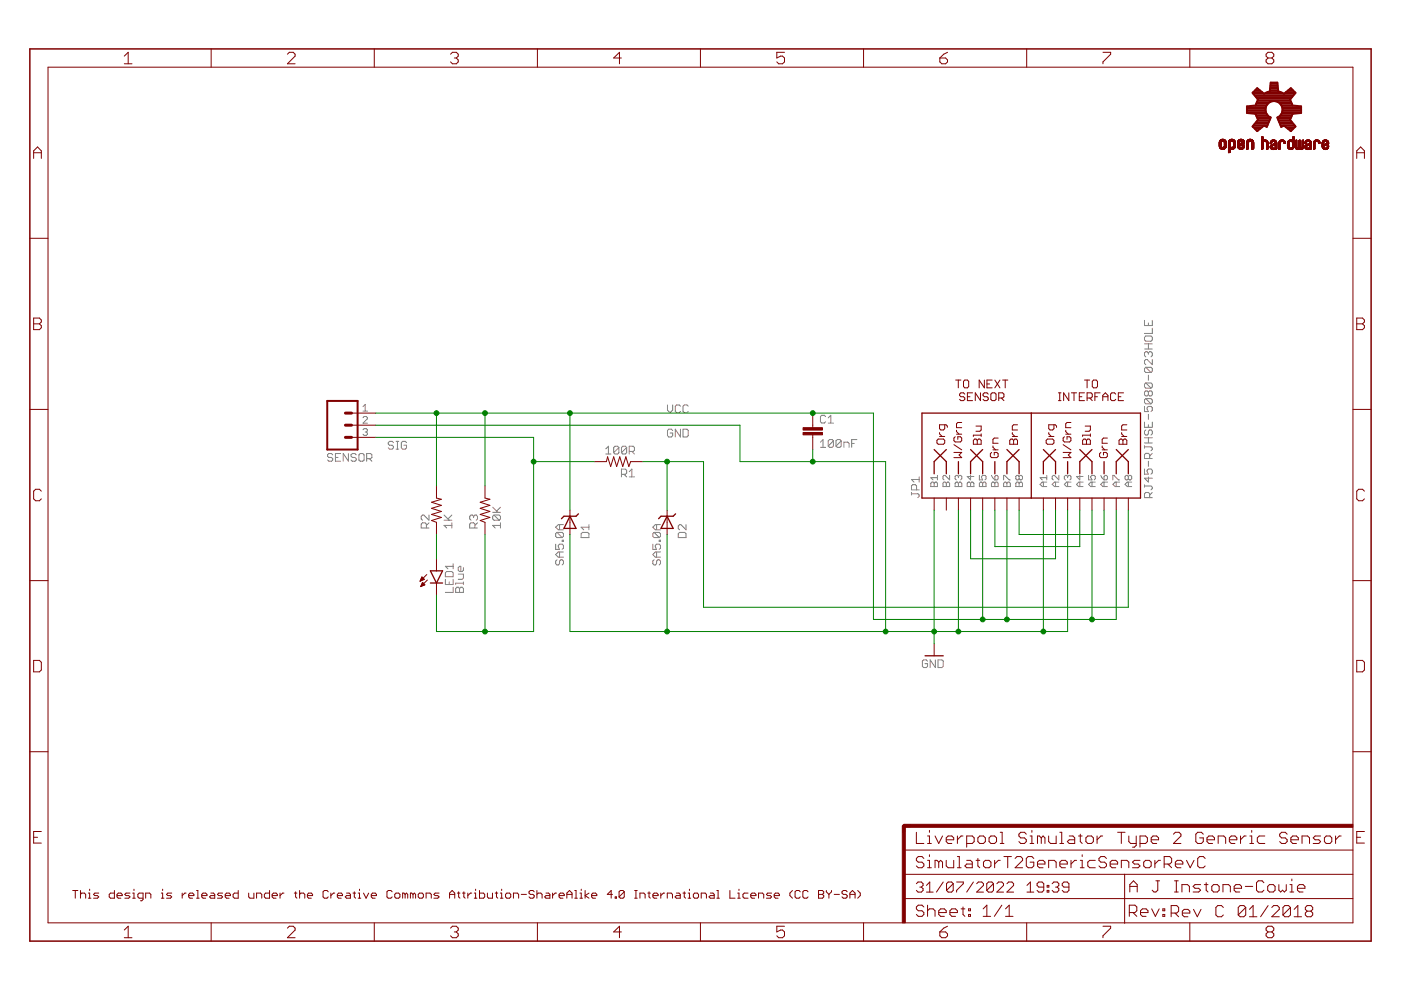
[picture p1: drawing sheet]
<svg xmlns="http://www.w3.org/2000/svg" width="297mm" height="210mm" viewBox="0 0 297 210" stroke-linecap="round" stroke-linejoin="round" font-family="sans-serif">
<g fill="none" stroke="#808080" stroke-width=".21">
<path d="M242.7 71.5l.2-.3h1.1l.3 .3v.6l-.3 .2h-1.1l-.2-.2zM242.7 67.9v1.1h1.6v-1.1M242.7 74h1.6M242.7 72.9h1.6M242.9 77.9l-.2 .2v.6l.2 .3h1.1M242.9 77.9h1.1l.3 .2v.6l-.3 .3M242.9 77.9l1.1 1.1M243.5 74.8l-.3-.2h-.3l-.2 .2v.6l.2 .3M243.5 74.8l.3-.2h.2l.3 .2v.6l-.3 .3M243.5 68.5v.5M243.5 72.9v1.1M243.5 74.8v.3"/>
<path d="M243.5 79.5v1.1M244.3 76.2v1.1l-1.1-1.1h-.3l-.2 .3v.5l.2 .3M244.3 69.6v1.1h-1.6M70.5 96.4l-.2-.2h-.6l-.3 .2v.3l.3 .3h.6l.2 .3v.2l-.2 .3h-.6l-.3-.3M71.1 97h.6M72.2 96.2h-1.1v1.6h1.1M73.9 96.2v1.6l-1.1-1.6v1.6M75.5 96.4l-.3-.2h-.5l-.3 .2v.3l.3 .3h.5l.3 .3v.2l-.3 .3h-.5l-.3-.3M76.4 96.2h.5l.3 .2v1.1l-.3 .3h-.5l-.3-.3v-1.1zM77 86.2l.4-.5v1.5M77 87.2h.9M77 88.6l.2-.3h.5l.2 .3v.2l-.9 .9h.9"/>
<path d="M77 91.1l.2-.2h.5l.2 .2-.2 .5M77.4 91.6h.3M77.7 91.6l.2 .2-.2 .5h-.5l-.2-.2M77.7 97.3h.9l.2-.3v-.6l-.2-.2h-.9v1.6M78.3 97.3l.5 .5M83.4 93.9l-.3-.3h-.5l-.3 .3v.2l.3 .3h.5l.3 .3v.3l-.3 .2h-.5l-.3-.2M84 93.6h.5M84 95.2h.5M84.3 93.6v1.6M86.2 93.9l-.3-.3h-.5l-.3 .3v1.1l.3 .2h.5l.3-.2v-.6h-.6M128.4 95.2l.6-.6v1.7M128.4 96.3h1.1"/>
<path d="M131.2 94.9v1.1l-.3 .3h-.5l-.3-.3M131.2 94.9l-.3-.3h-.5l-.3 .3v1.1M131.2 94.9l-1.1 1.1M132.9 94.9v1.1l-.3 .3h-.6l-.2-.3M132.9 94.9l-.3-.3h-.6l-.2 .3v1.1M132.9 94.9l-1.1 1.1M133.4 95.7h.8l.3-.3v-.5l-.3-.3h-.8v1.7M134 95.7l.5 .6M141.5 85.9v1.1l.6 .5 .5-.5v-1.1M142.6 91.3l-.3-.3h-.5l-.3 .3v1.1l.3 .2h.5l.3-.2v-.6h-.5M144.3 86.1l-.3-.2h-.6l-.2 .2v1.1l.2 .3h.6l.3-.3M144.3 91v1.6l-1.1-1.6v1.6"/>
<path d="M144.8 91h.8l.3 .3v1.1l-.3 .2h-.8zM145.9 86.1l-.3-.2h-.5l-.3 .2v1.1l.3 .3h.5l.3-.3M173.9 93.7l.6-.5v1.6M173.9 94.8h1.1M175 88.3l-.2-.2h-.6l-.3 .2v1.1l.3 .3h.6l.2-.3M175.6 89.7h1.1M175.6 88.6l.5-.5v1.6M176.7 93.5v1.1l-.3 .2h-.5l-.3-.2M176.7 93.5l-.3-.3h-.5l-.3 .3v1.1M176.7 93.5l-1.1 1.1M178.4 93.5v1.1l-.3 .2h-.6l-.3-.2M178.4 93.5l-.3-.3h-.6l-.3 .3v1.1"/>
<path d="M178.4 93.5l-1.2 1.1M178.9 94.8v-1.1h.8l.3 .3v.8M180.6 94h.5M181.7 93.2h-1.1v1.6M242.7 86.2v1.1h.8l-.3-.6v-.3l.3-.2h.5l.3 .2v.6l-.3 .3M242.7 89.5v1.1h1.6v-1.1M242.7 94.5v.5M242.7 99.4v1.1h.8l-.3-.5v-.3l.3-.3h.5l.3 .3v.6l-.3 .2M242.7 94.7h1.3l.3 .3v.3l-.3 .3M242.7 93.9h1.6M242.7 92.8h1.6M242.9 81.2l-.2 .3v.5l.2 .3h1.1"/>
<path d="M242.9 84.5l-.2 .3v.5l.2 .3h1.1M242.9 91.1l-.2 .3v.6l.2 .2h.3l.3-.2v-.6l.3-.3h.2l.3 .3v.6l-.3 .2M242.9 81.2h1.1l.3 .3v.5l-.3 .3M242.9 84.5h1.1l.3 .3v.5l-.3 .3M242.9 84.5l1.1 1.1M242.9 81.2l1.1 1.1M243.5 83.1l-.3-.2h-.3l-.2 .2v.6l.2 .2h.3l.3-.2M243.5 83.1l.3-.2h.2l.3 .2v.6l-.3 .2h-.2l-.3-.2M243.5 83.1v.6M243.5 87.8v1.1M243.5 90v.6M243.5 92.8v1.1"/>
<path d="M243.5 97.8v1.1M243.8 97.2v-.8l-.3-.3h-.6l-.2 .3v.8h1.6M244.3 96.1l-.5 .6M90.4 112v-.9l-.3-.3h-.5l-.3 .3v.9h1.7M91 109.2v1.1l-1.1-1.1h-.3l-.3 .3v.5l.3 .3M91 110.8l-.6 .6M94.1 110.3h1.7M94.1 109.2l1.1 1.1M95.8 111.4h-1.7l.6 .6M95.8 110.8v1.2M95.8 109.2l-.8 .8M96.1 119.5v1.1"/>
<path d="M100.4 109.5l-.3-.3h-.2l-.3 .3v.5l.3 .3M100.4 109.5l.3-.3h.3l.2 .3v.5l-.2 .3M100.4 109.5v.2M100.7 112v-.9l-.3-.3h-.5l-.3 .3v.9h1.6M101.2 110.8l-.5 .6M104.5 108.6h1.6M104.5 107.5l1.1 1.1M104.7 109.2l-.2 .3v.5l.2 .3h1.1M104.7 109.2h1.1l.3 .3v.5l-.3 .3M104.7 109.2l1.1 1.1M106.1 111.4h-1.6l.5 .6M106.1 110.8v1.2"/>
<path d="M106.1 107.5l-.8 .9M117.8 115.4v1.1h.8l-.2-.6v-.2l.2-.3h.6l.3 .3v.5l-.3 .3M118.1 118.7l-.3 .3v.5l.3 .3h.3l.2-.3v-.5l.3-.3h.3l.3 .3v.5l-.3 .3M118.1 112.9l-.3 .3v.5l.3 .3h1.1M118.1 112.9h1.1l.3 .3v.5l-.3 .3M118.1 112.9l1.1 1.1M118.6 111.2v1.1M118.6 117v1.1M119.2 114.5h.3v.3h-.3zM119.5 117h-1.1l-.6 .6 .6 .5h1.1M119.5 111.2h-1.1l-.6 .6 .6 .5h1.1M123.2 113.2l.3-.3h1.1l.3 .3v.8h-1.7z"/>
<path d="M124.9 111.2v1.1M124.9 111.8h-1.7l.6 .5M131.8 100.6h.8l.3-.3v-.6l-.3-.2h-.8v1.6M132.3 100.6l.6 .5M133.4 100l.6-.5v1.6M133.4 101.1h1.1M138.4 115.4v1.1h.8l-.3-.6v-.2l.3-.3h.6l.2 .3v.5l-.2 .3M138.7 118.7l-.3 .3v.5l.3 .3h.2l.3-.3v-.5l.3-.3h.3l.2 .3v.5l-.2 .3M138.7 112.9l-.3 .3v.5l.3 .3h1.1M138.7 112.9h1.1l.2 .3v.5l-.2 .3M138.7 112.9l1.1 1.1M139.2 111.2v1.1"/>
<path d="M139.2 117v1.1M139.8 114.5h.2v.3h-.2zM140 117h-1.1l-.5 .6 .5 .5h1.1M140 111.2h-1.1l-.5 .6 .5 .5h1.1M143.8 113.2l.3-.3h1.1l.3 .3v.8h-1.7zM145.5 111.2v1.1l-1.1-1.1h-.3l-.3 .3v.6l.3 .2M193.3 104.7h1.3l.3 .3v.2l-.3 .3M193.3 104.4v.6M194.3 103.9v-.9l-.2-.2h-.6l-.2 .2v.9h1.6M194.9 101.1v1.1M194.9 101.7h-1.6l.5 .5M197.3 102.5l.3-.3h.2l.3 .3 .2-.3h.2l.3 .3v.7h-1.5z"/>
<path d="M198.1 102.5v.7M198.8 100.8v.9M198.8 101.3h-1.5l.5 .4M200.2 102.2h.2l.2 .3 .3-.3h.2l.2 .3v.7h-1.4v-.7zM200.6 102.5v.7M201.3 100.8v.9l-.9-.9-.5 .2v.5l.3 .2M202.7 102.2h.3l.2 .3 .2-.3h.3l.2 .3v.7h-1.4v-.7zM203.2 101l-.2-.2-.5 .2v.5l.2 .2M203.2 101l.2-.2 .5 .2v.5l-.2 .2M203.2 101v.3M203.2 102.5v.7M205.3 102.2h.2l.3 .3 .2-.3h.2l.3 .3v.7h-1.4v-.7z"/>
<path d="M205.8 100.8v.9l-.7-.7h1.4M205.8 102.5v.7M207.6 100.8v.9h.7l-.2-.4v-.3l.2-.2h.5l.3 .2v.5l-.3 .2M207.9 102.2h.2l.2 .3 .3-.3h.2l.3 .3v.7h-1.5v-.7zM208.3 102.5v.7M210.2 100.8l.7 .9M210.5 102.2h.2l.2 .3 .3-.3h.2l.2 .3v.7h-1.4v-.7zM210.9 101l.3-.2 .4 .2v.5l-.2 .2h-.5zM210.9 102.5v.7M212.8 101.7v-.9h.2l1 .9h.2M213 102.2h.3l.2 .3 .2-.3h.3l.2 .3v.7h-1.4v-.7zM213.5 102.5v.7"/>
<path d="M215.6 102.2h.2l.3 .3 .2-.3h.2l.3 .3v.7h-1.4v-.7zM216.1 101l-.3-.2-.4 .2v.5l.2 .2 .5-.2M216.1 101l.2-.2 .5 .2v.5l-.3 .2-.4-.2M216.1 101v.5M216.1 102.5v.7M221.2 102.2v1M221.9 102.2h-.9l-.5 .5 .5 .5h.9M221.9 101.3h-1.4l.5 .4M221.9 100.8v.9M223.8 102.2v1M224.5 102.2h-.9l-.5 .5 .5 .5h.9M224.5 100.8v.9l-.9-.9h-.3l-.2 .2v.5l.2 .2"/>
<path d="M226.4 101l-.3-.2-.4 .2v.5l.2 .2M226.4 101l.2-.2 .5 .2v.5l-.3 .2M226.4 101v.3M226.4 102.2v1M227.1 102.2h-1l-.4 .5 .4 .5h1M228.9 100.8v.9l-.7-.7h1.4M228.9 102.2v1M229.6 102.2h-.9l-.5 .5 .5 .5h.9M230.8 100.8v.9h.7l-.2-.4v-.3l.2-.2h.5l.2 .2v.5l-.2 .2M231.5 102.2v1M232.2 102.2h-.9l-.5 .5 .5 .5h.9M233.4 100.8l.7 .9"/>
<path d="M234.1 101l.4-.2 .3 .2v.5l-.3 .2h-.4zM234.1 102.2v1M234.8 102.2h-1l-.4 .5 .4 .5h1M235.9 101.7v-.9h.3l.9 .9h.3M236.7 102.2v1M237.4 102.2h-1l-.5 .5 .5 .5h1M239.2 101l-.2-.2-.5 .2v.5l.3 .2 .4-.2M239.2 101l.3-.2h.2l.2 .2v.5l-.2 .2h-.2l-.3-.2M239.2 101v.5M239.2 102.2v1M239.9 102.2h-.9l-.5 .5 .5 .5h.9M242.7 102.8v.5"/>
<path d="M242.7 103h1.3l.3 .3v.3l-.3 .3M243.5 101.1v1.1l-.8-.8h1.6M243.8 105.5v-.8l-.3-.3h-.6l-.2 .3v.8h1.6M244.3 104.4l-.5 .6M94.4 122.8v1.1h1.7v-1.1M94.7 121.2h1.1l.3 .3v.8h-1.7v-.8zM95.2 123.4v.5M96.1 124.5v1.1h-1.7M96.1 120.1h-1.7l.6 .5M96.6 124.8l.3-.3h.3l.2 .3 .3-.3h.3l.3 .3v.8h-1.7zM97.2 121.7h1.1v.9l-.3 .2h-.8M97.4 124.8v.8"/>
<path d="M98.3 123.7h-1.7v.2M98.3 120.4v.5l-.3 .3h-.6l-.2-.3v-.5l.2-.3h.3v1.1M98.3 123.4v.5M198.3 139.9v1.6l-1.1-1.6v1.6M198.9 139.9h.8l.3 .3v1.1l-.3 .2h-.8zM196.7 140.2l-.3-.3h-.6l-.2 .3v1.1l.2 .2h.6l.3-.2v-.6h-.6"/>
</g>
<g fill="none" stroke="#800000" stroke-width=".21">
<path d="M10.2 14.2h276.7v181.5h-276.7zM26.4 11.9l.8-.8v2.4M26.4 13.5h1.6M44.8 10.4v3.8M60.9 11.5l.4-.4h.9l.4 .4v.4l-1.7 1.6h1.7M79.4 10.4v3.8M95.5 11.5l.4-.4h.9l.4 .4v.4l-.4 .4M96.3 12.3h.5M96.8 12.3l.4 .4v.4l-.4 .4h-.9l-.4-.4M113.9 10.4v3.8M131.7 12.3h-1.6l1.2-1.2v2.4M148.5 10.4v3.8"/>
<path d="M166.3 11.1h-1.6v1.2l.8-.4h.4l.4 .4v.8l-.4 .4h-.8l-.4-.4M183.1 10.4v3.8M199.3 12.3h1.2l.4 .4v.4l-.4 .4h-.8l-.4-.4zM200.9 11.1l-.8 .4-.8 .8M217.7 10.4v3.8M233.8 11.1h1.7v.4l-1.7 1.6v.4M252.3 10.4v3.8M268.8 12.3l-.4-.4v-.4l.4-.4h.9l.4 .4v.4l-.4 .4M268.8 12.3l-.4 .4v.4l.4 .4h.9l.4-.4v-.4l-.4-.4M268.8 12.3h.9M7.1 33.6v-1.6l.9-.8 .8 .8v1.6M7.1 32.4h1.7"/>
<path d="M258.5 31.1h.4M258.5 31h.4M258.5 30.9h.4M258.5 30.8h.4M258.5 30.7h.4M258.5 30.6h.4M258.5 30.5h.4M258.5 30.4h.4M258.5 30.3h.4M258.5 30.2h.4M258.5 30.1h.4M258.5 31.2h.5"/>
<path d="M258.5 31.1h.5M258.6 31.2h.5M258.6 31.3h.6M258.6 29.9h1.3M258.6 31.3h1.3M258.6 29.8h1.3M258.6 29.8h1.2M258.7 31.4h1.1M258.7 29.8h1.1M258.7 31.5h1.1M258.7 29.7h1M258.8 31.5h.9"/>
<path d="M258.8 29.7h.9M258.9 31.6h.7M258.9 29.6h.7M259 30.1h-.5M259 29.5h.5M259 30h-.4M259.1 29.9l-.5 .1M259.1 31.7h.2M259.4 29.9l.5 .1M259.4 31.2h.5M259.5 30h.4M259.5 31.1h.5"/>
<path d="M259.5 30h.5M259.6 31h.4M259.6 30.1h.4M259.6 30.9h.4M259.6 30.8h.4M259.6 30.7h.4M259.6 30.6h.4M259.6 30.5h.4M259.6 30.4h.4M259.6 30.3h.4M259.6 30.2h.4M259.9 31.4h-1.3"/>
<path d="M259.9 31.3h-.6M260 31.2h-.5M260 31.1h-.4M260.5 32.2h.3M260.5 32.1h.3M260.5 32h.3M260.5 31.9h.3M260.5 31.8h.3M260.5 31.7h.3M260.5 31.5h1.2M260.5 31.3h.6M260.5 31.2h.5"/>
<path d="M260.5 31.2h.4M260.5 31.1h.4M260.5 31h.3M260.5 30.9h.3M260.5 30.8h.3M260.5 30.7h.3M260.5 30.6h.3M260.5 30.5h.3M260.5 30.4h.3M260.5 30.3h.3M260.5 30.2h.3M260.5 30.1h.4"/>
<path d="M260.5 29.9h1.4M260.5 29.9h1.3M260.6 32.4h-.1M260.6 29.8h1.2M260.6 29.8h1.1M260.7 29.7h1M260.7 32.3h-.2M260.8 29.7h.8M260.8 32.3h-.3M260.8 32.2h-.3M260.8 29.6h.7M260.9 30.1h-.4"/>
<path d="M260.9 30l-.4 .1M261 30h-.5M261 29.5h.4M261 29.9l-.5 .1M261.1 31.7h.2M261.3 31.3h.6M261.3 29.9l.6 .1M261.4 30h.5M261.4 31.2h.5M261.5 30h.4M261.5 31.6l-1 .1M261.5 31.1h.4"/>
<path d="M261.5 30.1h.4M261.5 31h.4M261.5 30.9h.4M261.5 30.8h.4M261.5 30.7h.4M261.5 30.6h.4M261.5 30.5h.4M261.5 30.4h.4M261.5 30.3h.4M261.5 30.2h.4M261.6 31.6h-1.1M261.7 31.5l-1.2 .1"/>
<path d="M261.8 31.4l-1.3 .1M261.8 31.4h-1.3M261.9 31.3h-1.4M261.9 31.2h-.6M261.9 31.1h-.4M262.4 31.1h.4M262.4 31h.4M262.4 30.9h.4M262.4 30.5h1.4M262.4 30.4h.4M262.4 30.4h.3M262.4 30.3h.3"/>
<path d="M262.4 30.2h.4M262.4 30.1h.4M262.4 31.2h.5M262.4 31.2h.6M262.4 31.3h.6M262.5 31.3h1.3M262.5 29.9h1.3M262.5 29.8h1.3M262.5 31.4h1.2M262.6 31.4h1.1M262.6 29.8h1.1M262.6 31.5h1"/>
<path d="M262.6 29.7h1M262.7 29.7h.9M262.7 31.6h.8M262.8 29.6h.7M262.8 31.6h.6M262.8 30.1l-.4 .1M262.9 30l-.5 .1M262.9 30h-.5M262.9 29.5h.4M262.9 30.9h-.5M262.9 30.4h.9M263 31.7h.2"/>
<path d="M263 29.9l-.6 .1M263.1 30.4h.7M263.1 30.8l-.7 .1M263.2 30.8h-.8M263.2 30.3h.6M263.2 29.9l.6 .1M263.3 30.3h.5M263.3 30.7l-.9 .1M263.3 30h.5M263.4 31.2h.4M263.4 30l.4 .1M263.4 31.1h.4"/>
<path d="M263.4 30.2h.4M263.4 30.1h.4M263.4 31h.4M263.4 30.7h-1M263.5 30.9h.3M263.5 30.6h-1.1M263.6 30.8h.2M263.6 31.5h-1M263.7 30.6h-1.3M263.7 30.5h-1.3M263.8 30.8h.1M263.8 31.3h-.6"/>
<path d="M263.8 31.2h-.5M264.3 31.6h.3M264.3 31.5h.4M264.3 31.4h.4M264.3 31.3h.4M264.3 31.2h.4M264.3 31.1h.4M264.3 31h.4M264.3 30.9h.4M264.3 30.8h.4M264.3 30.7h.4M264.3 30.6h.4"/>
<path d="M264.3 30.5h.4M264.3 30.4h.4M264.3 30.3h.4M264.3 30.2h.4M264.3 31.6h.2M264.3 30.1h.4M264.3 30.1h.5M264.4 30h.4M264.4 29.9h1.3M264.4 29.8l1.3 .1M264.5 29.8h1.1M264.6 29.7h1"/>
<path d="M264.6 29.7h.9M264.7 31.5l-.4 .1M264.7 29.6h.7M264.8 30l-.4 .1M264.8 29.5h.5M264.9 29.9l-.5 .1M265.2 29.9l.5 .1M265.3 30h.5M265.3 30l.5 .1M265.4 30.1h.4M265.4 30.1l.4 .1M265.4 31.6h.2"/>
<path d="M265.4 31.5h.4M265.4 31.4h.4M265.4 31.3h.4M265.4 31.2h.4M265.4 31.1h.4M265.4 31h.4M265.4 30.9h.4M265.4 30.8h.4M265.4 30.7h.4M265.4 30.6h.4M265.4 30.5h.4M265.4 30.4h.4"/>
<path d="M265.4 30.3h.4M265.4 30.2h.4M265.7 31.6h-.3M265.8 31.5l-.4 .1M267.5 29.1h.3M267.5 31.6h.3M267.5 31.5h.3M267.5 31.4h.3M267.5 31.3h.3M267.5 31.2h.3M267.5 31.1h.3M267.5 31h.3"/>
<path d="M267.5 30.9h.3M267.5 30.8h.3M267.5 30.7h.3M267.5 30.6h.3M267.5 30.5h.3M267.5 30.4h.3M267.5 30.3h.3M267.5 30.2h.3M267.5 30h1.3M267.5 29.9h1.2M267.5 29.8l1.2 .1M267.5 29.8h1.1"/>
<path d="M267.5 29.7l1 .1M267.5 29.7h.3M267.5 29.6h.3M267.5 29.5h.3M267.5 29.4h.3M267.5 29.3h.3M267.5 29.2h.3M267.5 31.7h.1M267.6 29h.2M267.7 31.6h-.2M267.8 30.2h-.3M267.8 30.1l-.3 .1"/>
<path d="M267.9 30.1h-.4M267.9 30l-.4 .1M267.9 29.7h.5M268 30h-.5M268.1 29.7h.1M268.4 30h.4M268.4 30l.4 .1M268.5 30.1h.3M268.5 30.1l.3 .1M268.5 30.2h.4M268.6 30.4h.3M268.6 30.3h.3"/>
<path d="M268.6 30.2h.3M268.6 31.7h.1M268.6 31.6h.2M268.6 31.5h.2M268.6 31.5h.3M268.6 31.4h.3M268.6 31.3h.3M268.6 31.2h.3M268.6 31.1h.3M268.6 31h.3M268.6 30.9h.3M268.6 30.8h.3"/>
<path d="M268.6 30.7h.3M268.6 30.6h.3M268.6 30.5h.3M268.8 31.6l-.2 .1M269.3 31.2h.3M269.3 31.1h.3M269.3 30.4h.3M269.3 30.3h.3M269.3 31.3h.4M269.3 30.5h.1M269.3 30.2h.3M269.3 31.4h.5"/>
<path d="M269.4 31.4l.8 .1M269.4 31.5h.8M269.4 31.5l.8 .1M269.5 29.9h1.1M269.5 31.6h.7M269.5 29.9h1M269.6 30.7h1.1M269.6 30.4h-.3M269.6 31.6h.6M269.6 29.8h.8M269.6 31.1h-.3M269.7 30.1l-.4 .1"/>
<path d="M269.7 31.7h.5M269.7 31h-.4M269.7 30.1h-.4M269.7 30.6h1M269.7 29.7h.6M269.8 30.9l-.5 .1M269.8 30l-.4 .1M269.8 30.6h.9M269.8 30h-.4M269.9 31.7h.1M269.9 30.9h-.6M269.9 30.5h.8"/>
<path d="M270 29.7h.1M270 31.4h.2M270 30.8l-.6 .1M270.1 30.5h.6M270.2 30h.4M270.2 30.8h-.8M270.2 30.4h.5M270.2 30l.4 .1M270.3 30.7l-.8 .1M270.3 30.1h.4M270.3 30.4h.4M270.4 30.7h.3"/>
<path d="M270.4 30.2h.3M270.4 31.6h.3M270.4 31.5h.3M270.4 31.4h.3M270.4 31.3h.3M270.4 31.2h.3M270.4 31.1h.3M270.4 31h.3M270.4 30.9h.3M270.4 30.8h.3M270.4 30.3h.3M270.4 31.7h.1"/>
<path d="M270.6 30h-1.2M270.7 31.6l-.3 .1M271.1 31.6h.3M271.1 31.5h.3M271.1 31.4h.3M271.1 31.3h.3M271.1 31.2h.3M271.1 31.1h.3M271.1 31h.3M271.1 30.9h.3M271.1 30.8h.3M271.1 30.7h.3"/>
<path d="M271.1 30.6h.3M271.1 30.5h.3M271.1 30.4h.3M271.1 30.3h.3M271.1 30.2h.4M271.2 31.7h.1M271.3 30h1.1M271.3 29.9h1.1M271.3 29.8l1.1 .1M271.4 31.6l-.3 .1M271.4 29.8h.9M271.4 29.8h.8"/>
<path d="M271.5 30.2h-.4M271.5 30.1l-.4 .1M271.5 30.1h-.3M271.6 29.7h.5M271.6 30l-.4 .1M271.7 30h-.5M271.8 29.7h.1M272 30h.4M272.1 30l.4 .1M272.2 30.1h.3M272.2 30.2h.3M272.2 30.4h.3"/>
<path d="M272.2 30.3h.3M272.4 30.4h-.1M273 31h.3M273 30.9h.3M273 30.8h.3M273 30.7h.3M273 30.6h.3M273 30.5h.3M273 30.4h.3M273 31.1h.3M273 30.3h.3M273 30.2h.3"/>
<path d="M273 31.2h.3M273 31.3h.5M273 31.3h.4M273 31.4h.6M273.1 31.4h1.2M273.1 29.9h1.3M273.2 31.5h1M273.2 29.8h1.2M273.3 31.6h.8M273.3 31.6h.7M273.3 29.8h1.1M273.3 30.1l-.3 .1"/>
<path d="M273.4 30.1h-.4M273.4 29.7h.5M273.4 31.7h.5M273.5 30l-.5 .1M273.5 30h-.5M273.6 31.7h.1M273.6 29.7h.1M273.7 31.7h.1M273.9 30h.5M273.9 31.3h.4M274 31.3h.3M274 30.1h.4"/>
<path d="M274 31.2h.4M274.1 31.1h.3M274.1 31h.3M274.1 30.9h.3M274.1 30.8h.3M274.1 30.7h.3M274.1 30.6h.3M274.1 30.5h.3M274.1 30.4h.3M274.1 30.3h.3M274.1 30.2h.3M274.1 29.7h.3"/>
<path d="M274.1 29.6h.3M274.1 29.5h.3M274.1 29.4h.3M274.1 29.3h.3M274.1 29.2h.3M274.1 29.1h.3M274.2 29h.2M274.3 31.4h-.5M274.3 31.2h-.3M274.4 29.9l-1.3 .1M274.7 31.3h.3M274.7 31.2h.3"/>
<path d="M274.7 31.2h.2M274.7 31.1h.2M274.7 31h.2M274.7 30.9h.2M274.7 30.8h.2M274.7 30.7h.2M274.7 30.6h.2M274.7 30.5h.2M274.7 30.4h.2M274.7 30.3h.2M274.7 30.2h.2M274.7 30.1h.2"/>
<path d="M274.7 30h.2M274.7 29.9h.2M274.7 29.8h.2M274.7 31.4h.4M274.7 31.5h1.6M274.8 31.6h1.4M274.8 29.7h.1M275 31.7h.4M275.2 31.7h.1M275.2 31.4h.6M275.3 31.3h.4M275.4 31.2h.3"/>
<path d="M275.4 31.1h.3M275.4 31h.3M275.4 30.9h.3M275.4 30.8h.3M275.4 30.7h.3M275.4 30.6h.3M275.4 30.5h.3M275.4 30.4h.3M275.4 30.3h.3M275.4 30.2h.3M275.4 30.1h.3M275.4 30h.3"/>
<path d="M275.4 29.9h.3M275.4 29.8h.3M275.5 29.7h.2M275.7 31.7h.4M275.9 31.4h.5M276 31.3h.4M276.1 31.2h.3M276.1 31.1h.3M276.1 31h.3M276.1 30.9h.3M276.1 30.8h.3M276.1 30.7h.3"/>
<path d="M276.1 30.6h.3M276.1 30.5h.3M276.1 30.4h.3M276.1 30.3h.3M276.1 30.2h.3M276.1 30.1h.3M276.1 30h.3M276.1 29.9h.3M276.1 29.8h.3M276.2 29.7h.2M276.3 31.5h-1.5M276.3 31.4h-1.6"/>
<path d="M276.6 31.3h.4M276.6 31.2h.4M276.6 31.1h.4M276.7 31.3h.4M276.7 30.3h.2M276.7 30.2h.3M276.7 31.4h.5M276.7 31.4l.8 .1M276.8 31.5h.7M276.8 30.5h-.1M276.8 30h1.1M276.8 31.5l.8 .1"/>
<path d="M276.8 29.9h1.1M276.9 29.9h1M276.9 31.6h.7M276.9 30.4h-.2M276.9 29.8h.9M277 30.2l-.3 .1M277 31.1h-.4M277 29.8h.7M277 30.1l-.3 .1M277.1 31.7h.4M277.1 31h-.4M277.1 30.6h.9"/>
<path d="M277.1 30.1h-.4M277.1 30.9l-.4 .1M277.1 29.7h.5M277.1 30l-.4 .1M277.2 30h-.5M277.2 30.9h-.5M277.3 30.5h.7M277.3 29.7h.1M277.3 31.4h.2M277.4 30.8l-.7 .1M277.4 30.5h.6M277.5 30h.5"/>
<path d="M277.5 30.8h-.7M277.5 30.4h.5M277.6 30l.4 .1M277.6 30.7l-.7 .1M277.7 30.1h.3M277.7 30.4h.3M277.7 30.1l.3 .1M277.7 30.2h.3M277.7 31.6h.3M277.7 31.5h.3M277.7 31.4h.3M277.7 31.3h.3"/>
<path d="M277.7 31.2h.3M277.7 31.1h.3M277.7 31h.3M277.7 30.9h.3M277.7 30.8h.3M277.7 30.7h.3M277.7 30.3h.3M277.8 31.7h.1M278 31.6l-.3 .1M278 31.5l-.3 .1M278 30.7h-1.1M278.5 31.6h.3"/>
<path d="M278.5 31.5h.3M278.5 31.4h.3M278.5 31.3h.3M278.5 31.2h.3M278.5 31.1h.3M278.5 31h.3M278.5 30.9h.3M278.5 30.8h.3M278.5 30.7h.3M278.5 30.6h.3M278.5 30.5h.3M278.5 30.4h.3"/>
<path d="M278.5 30.3h.3M278.5 31.7h.1M278.6 29.9h1.1M278.7 29.9h1M278.7 31.6l-.2 .1M278.8 29.8h.8M278.8 30.2h-.3M278.8 30.1l-.3 .1M278.9 30.1h-.4M278.9 29.7h.5M279 30l-.5 .1M279 30h-.4"/>
<path d="M279.1 29.7h.2M279.4 30h.4M279.4 30l.4 .1M279.5 30.1h.3M279.5 30.1h.4M279.5 30.2h.4M279.6 30.2h.3M279.8 30.4h-.2M279.8 30h-1.2M279.9 30.4h-.3M279.9 30.3h-.3M280.3 31.2h.4"/>
<path d="M280.3 31.1h.3M280.3 30.6h1.2M280.3 30.6h.3M280.3 30.5h.3M280.3 30.4h.3M280.3 30.3h.3M280.3 30.2h.3M280.4 31.3h.3M280.4 31.3h.4M280.4 31.4h.5M280.4 31.4h1.2M280.4 30h1.2"/>
<path d="M280.5 29.9h1.1M280.5 31.5h1M280.5 29.9h1M280.6 29.8h.9M280.6 31.6h.8M280.6 29.8h.8M280.7 31h-.4M280.7 30.2h-.4M280.7 30.1h-.3M280.7 30.9l-.4 .1M280.8 29.7h.5M280.8 30l-.4 .1"/>
<path d="M280.8 31.7h.5M280.8 30h-.4M280.9 30.9h-.6M280.9 29.7h.2M281 31.7h.1M281 30.8l-.7 .1M281.2 30.8h-.9M281.2 30.4h.5M281.2 30h.4M281.3 30.7l-1 .1M281.3 30.4h.4M281.3 30l.4 .1"/>
<path d="M281.3 30.1h.4M281.3 31.2h.4M281.4 31.2h.3M281.4 30.3h.3M281.4 30.2h.3M281.4 30.7h-1.1M281.4 31.1h.3M281.4 31h.3M281.5 31h.2M281.6 30.9h.1M281.6 31.4h-.5M281.6 31.3h-.3"/>
<path d="M281.6 30.6h-.8M281.7 31.3h-.4M281.7 30.5h-.8M281.7 31.1h-.3M281.7 30.5h-.7M287.7 32.4h1.6M287.7 33.6v-1.6l.8-.8 .8 .8v1.6M6.3 50.5h3.9M286.9 50.5h3.8M7.1 67.4h1.3l.4 .5v.4l-.4 .4 .4 .4v.4l-.4 .4h-1.3zM7.1 68.7h1.3M287.7 67.4h1.2l.4 .5v.4l-.4 .4 .4 .4v.4l-.4 .4h-1.2z"/>
<path d="M287.7 68.7h1.2M6.3 86.8h3.9M74.5 87.6h5.2M74.5 90.1h5.2M74.5 92.7h5.2M126 97.9h2.6l.2-1 .7 2 .6-2 .6 2 .7-2 .6 2 .7-2 .6 2 .4-1h2.6M172.3 87.6v3.1M172.3 92.2v3.1M198.6 93.4l.3-.3h1.1l.3 .3v.5l-.3 .3h-1.1l-.3-.3zM199.2 92.5h1.1M199.2 91.7v.3l.5 .5M200.3 90.1v.8l-.3 .3h-.5l-.3-.3v-.8h1.4l.3 .2v.3"/>
<path d="M202.2 95.9h1.7l-.6 .6 .6 .5h-1.7M202.2 94.3l1.7 1.1M202.5 92.6l-.3 .3v.5l.3 .3h1.1l.3-.3v-.5l-.3-.3h-.5v.6M202.6 80.6h1.1M202.8 91.2v.3l.5 .6M202.8 92.1h1.1M203.2 80.6v1.6M203.9 89.6h-.8l-.3 .3v.8h1.1M204.3 80.9l.3-.3h.5l.3 .3v1.1l-.3 .2h-.5l-.3-.2zM204.6 83.6l-.3-.3h-.6l-.2 .3v.2l.2 .3h.6l.3 .3v.3l-.3 .2h-.6l-.2-.2M205.1 84.1h.6M206.2 83.3h-1.1v1.6h1.1"/>
<path d="M206.4 93.4l.3-.3h.2l.3 .3 .3-.3h.3l.2 .3v.8h-1.6zM206.9 90.3h1.1v.9l-.2 .2h-.9M207.2 93.4v.8M207.9 83.3v1.6l-1.1-1.6v1.6M208 92.3h-1.6v.2M208 92v.5M208.7 80.6v1.6l-1.1-1.6v1.6M209.3 81.4h.5M209.5 83.6l-.2-.3h-.6l-.3 .3v.2l.3 .3h.6l.2 .3v.3l-.2 .2h-.6l-.3-.2M210.1 83.6l.3-.3h.5l.3 .3v1.1l-.3 .2h-.5l-.3-.2zM210.2 95.9l-.2 .3v.6l.2 .2h1.1l.3-.2v-.6l-.3-.3h-.5v.6M210.4 80.6h-1.1v1.6h1.1"/>
<path d="M210.5 95.4h1.1M210.5 94.6v.2l.6 .6M210.9 80.6l1.1 1.6M211.6 92.9h-.8l-.3 .3v.8h1.1M211.8 84.4h.8l.3-.3v-.5l-.3-.3h-.8v1.6M212 80.6l-1.1 1.6M212.3 84.4l.6 .5M212.6 80.6h1.1M213.1 80.6v1.6M214.1 93.4l.3-.3h.2l.3 .3 .3-.3h.3l.2 .3v.8h-1.6zM214.6 92.5h1.1M214.6 91.7v.3l.6 .5"/>
<path d="M214.9 93.4v.8M215.7 90.1h-.8l-.3 .2v.9h1.1M221.8 93.4l.3-.3h1.1l.3 .3v.5l-.3 .3h-1.1l-.3-.3zM222.4 91.7v.3l.5 .5M222.4 92.5h1.1M223.5 90.1v.8l-.3 .3h-.6l-.2-.3v-.8h1.3l.3 .2v.3M224.4 84.9h.6M224.4 83.3h.6M224.7 83.3v1.6M225.4 95.9h1.7l-.6 .6 .6 .5h-1.7M225.4 94.3l1.7 1.1M225.7 92.6l-.3 .3v.5l.3 .3h1.1l.3-.3v-.5l-.3-.3h-.6v.6"/>
<path d="M226 92.1h1.1M226 91.2v.3l.5 .6M226.6 83.3v1.6l-1.1-1.6v1.6M227.1 89.6h-.9l-.2 .3v.8h1.1M227.2 83.3h1.1M227.7 83.3v1.6M228.8 84.1h.6M229.5 93.4l.3-.3h.3l.3 .3 .2-.3h.3l.3 .3v.8h-1.7zM229.9 80.6h1.1M229.9 83.3h-1.1v1.6h1.1M230.1 90.3h1.1v.9l-.3 .2h-.8M230.4 93.4v.8"/>
<path d="M230.5 80.6v1.6M230.5 84.4h.8l.3-.3v-.5l-.3-.3h-.8v1.6M231 84.4l.6 .5M231.2 92.3h-1.7v.2M231.2 92v.5M231.6 80.9l.3-.3h.5l.3 .3v1.1l-.3 .2h-.5l-.3-.2zM232.1 84.1h.6M233.2 83.3h-1.1v1.6M233.4 95.9l-.3 .3v.6l.3 .2h1.1l.3-.2v-.6l-.3-.3h-.5v.6M233.7 95.4h1.1M233.7 94.6v.2l.5 .6M233.8 84.1h1.1"/>
<path d="M233.8 84.9v-1.1l.6-.5 .5 .5v1.1M234.8 92.9h-.8l-.3 .3v.8h1.1M236.6 83.6l-.3-.3h-.6l-.2 .3v1.1l.2 .2h.6l.3-.2M237.1 84.1h.6M237.3 93.4l.2-.3h.3l.3 .3 .3-.3h.2l.3 .3v.8h-1.6zM237.8 92.5h1.1M237.8 91.7v.3l.6 .5M238.1 93.4v.8M238.2 83.3h-1.1v1.6h1.1M238.9 90.1h-.8l-.3 .2v.9h1.1M286.9 86.8h3.8M8.8 104.1l-.4-.4h-.8l-.5 .4v1.7l.5 .4h.8l.4-.4"/>
<path d="M92.5 103v2.6l1.1 .3-2.1 .6 2.1 .6-2.1 .7 2.1 .6-2.1 .7 2.1 .6-2.1 .7 1 .3v2.6M92.5 118.5v2.5M102.8 103v2.6l1.1 .3-2.1 .6 2.1 .6-2.1 .7 2.1 .6-2.1 .7 2.1 .6-2.1 .7 1 .3v2.6M120.8 108.2v5.1M141.4 108.2v5.1M198.1 105.6v2.6M200.6 105.6v2.6M203.2 105.6v2.6M205.8 105.6v2.6M208.3 105.6v2.6M210.9 105.6v2.6M213.5 105.6v2.6"/>
<path d="M216.1 105.6v2.6M221.2 105.6v2.6M223.8 105.6v2.6M226.4 105.6v2.6M228.9 105.6v2.6M231.5 105.6v2.6M234.1 105.6v2.6M236.7 105.6v2.6M239.2 105.6v2.6M289.3 104.1l-.4-.4h-.8l-.4 .4v1.7l.4 .4h.8l.4-.4M6.3 123.1h3.9M89.1 123.2h.1"/>
<path d="M89.1 123h.4M89.2 122.9h.6M89.2 122.8h.7M89.2 124.3h.3M89.3 122.7h.5M89.3 124.1h.4M89.3 122.6h.4M89.3 124h.7M89.4 122.4h.2M89.4 123.9h.6M89.5 123.8h.4M89.5 123.7h.2"/>
<path d="M89.6 123.5h.1M89.6 123.5l.5 .5-.9 .4zM90 122.8l-.5-.5-.4 .9M90 122.8l-.9 .4M90.5 121.8l-1.4 1.4M90.6 123l-1.4 1.4M92.5 123.6v2.6M198.1 136.5v2.5M286.9 123.1h3.8M6.3 159.4h3.9M7.1 140h1.3l.4 .4v1.6l-.4 .5h-1.3zM286.9 159.4h3.8"/>
<path d="M287.7 140h1.2l.4 .4v1.6l-.4 .5h-1.2zM7.1 177.5h.9M8.8 176.3h-1.7v2.5h1.7M194.3 176.5v2.3h1.6M196.7 177.2h.4v1.6M196.7 178.8h.8M197.1 176.1v.4M198.2 177.2l.8 1.6 .8-1.6M200.6 178.1h1.6v-.4l-.4-.5h-.8l-.4 .5v.7l.4 .4h.8M203 177.2v1.6M204.2 177.2h-.4l-.8 .9M205 178.8h1.1l.4-.4v-.7l-.4-.5h-1.1v2.4"/>
<path d="M207.7 177.2h.8l.4 .5v.7l-.4 .4h-.8l-.4-.4v-.7zM209.7 177.7l.4-.5h.8l.4 .5v.7l-.4 .4h-.8l-.4-.4zM212.1 178.8h.8M212.1 176.5h.4v2.3M217.6 176.9l-.4-.4h-.8l-.4 .4v.3l.4 .5h.8l.4 .4v.3l-.4 .4h-.8l-.4-.4M218.4 178.8h.8M218.4 177.2h.4v1.6M218.8 176.1v.4M220.8 177.7l-.4-.5h-.4v1.6M220.8 177.7l.3-.5 .5 .5v1.1M220.8 177.7v1.1M222.3 177.2v1.2l.4 .4h1.2v-1.6"/>
<path d="M224.7 178.8h.8M224.7 176.5h.4v2.3M226.7 177.2h.8l.4 .5v1.1h-1.2l-.4-.4 .4-.3h1.2M228.7 177.2h.7M229 176.9v1.5l.4 .4M230.2 177.7l.4-.5h.8l.4 .5v.7l-.4 .4h-.8l-.4-.4zM232.6 177.2v1.6M233.8 177.2h-.4l-.8 .9M237 176.5h1.5M237.7 176.5v2.3M239.3 177.2v1.2l.4 .4h1.2M240.9 177.2v2l-.4 .4h-.4"/>
<path d="M241.7 178.8h1.2l.4-.4v-.7l-.4-.5h-1.2v2.4M244.1 178.1h1.5v-.4l-.4-.5h-.7l-.4 .5v.7l.4 .4h.7M248.8 176.9l.4-.4h.8l.4 .4v.3l-1.6 1.6h1.6M255.1 176.9l-.4-.4h-.8l-.4 .4v1.5l.4 .4h.8l.4-.4v-.7h-.8M255.9 178.1h1.6v-.4l-.4-.5h-.8l-.4 .5v.7l.4 .4h.8M258.3 178.8v-1.6h1.2l.4 .5v1.1M260.6 178.1h1.6v-.4l-.4-.5h-.8l-.4 .5v.7l.4 .4h.8M263 177.2v1.6M264.2 177.2h-.4l-.8 .9M265 178.8h.8M265 177.2h.4v1.6M265.4 176.1v.4"/>
<path d="M268.2 177.2h-1.2l-.4 .5v.7l.4 .4h1.2M272.9 176.9l-.4-.4h-.8l-.4 .4v.3l.4 .5h.8l.4 .4v.3l-.4 .4h-.8l-.4-.4M273.7 178.1h1.6v-.4l-.4-.5h-.8l-.4 .5v.7l.4 .4h.8M276.1 178.8v-1.6h1.1l.4 .5v1.1M280 177.2h-1.2l-.4 .5 .4 .4h.8l.4 .3-.4 .4h-1.2M281.2 177.2h.8l.4 .5v.7l-.4 .4h-.8l-.4-.4v-.7zM283.2 177.2v1.6M284.4 177.2h-.4l-.8 .9M287.7 177.5h.8M289.3 176.3h-1.6v2.5h1.6M15.4 188.8h1.1M16 188.8v1.6"/>
<path d="M17.1 188.8v1.6M17.1 189.6l.2-.2h.6l.3 .2v.8M18.7 189.4h.3v1M18.7 190.4h.6M19 188.5v.3M20.9 189.4h-.8l-.3 .2 .3 .3h.6l.2 .3-.2 .2h-.9M24.3 188.8v1.6h-.9l-.2-.2v-.6l.2-.2h.9M24.8 189.9h1.1v-.3l-.3-.2h-.5l-.3 .2v.6l.3 .2h.5M26.4 197.2l.8-.8v2.4M26.4 198.8h1.6M27.6 189.4h-.9l-.2 .2 .2 .3h.6l.3 .3-.3 .2h-.8M28.1 189.4h.3v1"/>
<path d="M28.1 190.4h.6M28.4 188.5v.3M30.3 190.4h-.8l-.3-.2v-.6l.3-.2h.8v1.3l-.2 .3h-.3M30.9 190.4v-1h.8l.3 .2v.8M34.2 189.4h.3v1M34.2 190.4h.6M34.5 188.5v.3M36.4 189.4h-.8l-.3 .2 .3 .3h.5l.3 .3-.3 .2h-.8M38.6 189.4v1M39.5 189.4h-.3l-.6 .5M40 189.9h1.1v-.3l-.3-.2h-.5l-.3 .2v.6l.3 .2h.5M41.7 188.8h.3v1.6"/>
<path d="M41.7 190.4h.5M42.8 189.9h1.1v-.3l-.3-.2h-.5l-.3 .2v.6l.3 .2h.5M44.7 189.4h.6l.2 .2v.8h-.8l-.3-.2 .3-.3h.8M44.8 195.7v3.8M47.2 189.4h-.8l-.3 .2 .3 .3h.5l.3 .3-.3 .2h-.8M47.8 189.9h1.1v-.3l-.3-.2h-.6l-.2 .2v.6l.2 .2h.6M50.5 188.8v1.6h-.8l-.3-.2v-.6l.3-.2h.8M52.7 189.4v.8l.3 .2h.8v-1M54.4 190.4v-1h.8l.3 .2v.8M57.1 188.8v1.6h-.8l-.3-.2v-.6l.3-.2h.8M57.7 189.9h1.1v-.3l-.3-.2h-.5l-.3 .2v.6l.3 .2h.5M59.4 189.4v1"/>
<path d="M60.2 189.4h-.3l-.5 .5M60.9 196.8l.4-.4h.9l.4 .4v.4l-1.7 1.6h1.7M62.4 189.4h.5M62.7 189.1v1.1l.2 .2M63.5 189.6l.3-.2h.5l.3 .2v.8M63.5 188.8v1.6M65.2 189.9h1.1v-.3l-.3-.2h-.6l-.2 .2v.6l.2 .2h.6M69.6 189.1l-.3-.3h-.5l-.3 .3v1.1l.3 .2h.5l.3-.2M70.1 189.4v1M71 189.4h-.3l-.6 .5M71.5 189.9h1.1v-.3l-.3-.2h-.5l-.3 .2v.6l.3 .2h.5M73.5 189.4h.5l.3 .2v.8h-.8l-.3-.2 .3-.3h.8"/>
<path d="M74.8 189.4h.6M75.1 189.1v1.1l.3 .2M75.9 189.4h.3v1M75.9 190.4h.6M76.2 188.5v.3M77.1 189.4l.5 1 .6-1M78.7 189.9h1.1v-.3l-.3-.2h-.5l-.3 .2v.6l.3 .2h.5M79.4 195.7v3.8M83.1 189.1l-.2-.3h-.6l-.3 .3v1.1l.3 .2h.6l.2-.2M84 189.4h.5l.3 .2v.6l-.3 .2h-.5l-.3-.2v-.6zM85.9 189.6l-.3-.2h-.2v1M85.9 189.6v.8"/>
<path d="M85.9 189.6l.3-.2 .2 .2v.8M87.6 189.6l-.3-.2h-.3v1M87.6 189.6v.8M87.6 189.6l.2-.2 .3 .2v.8M88.9 189.4h.6l.3 .2v.6l-.3 .2h-.6l-.2-.2v-.6zM90.3 190.4v-1h.9l.2 .2v.8M93.1 189.4h-.8l-.3 .2 .3 .3h.5l.3 .3-.3 .2h-.8M95.3 190.4v-1l.6-.6 .5 .6v1M95.3 189.6h1.1M95.5 196.8l.4-.4h.9l.4 .4v.4l-.4 .4M96.3 197.6h.5M96.8 197.6l.4 .4v.4l-.4 .4h-.9l-.4-.4"/>
<path d="M97 189.4h.5M97.2 189.1v1.1l.3 .2M98.1 189.4h.5M98.3 189.1v1.1l.3 .2M99.2 189.4v1M100 189.4h-.3l-.5 .5M100.6 189.4h.2v1M100.6 190.4h.5M100.8 188.5v.3M101.7 188.8v1.6h.8l.3-.2v-.6l-.3-.2h-.8M103.3 189.4v.8l.3 .2h.8v-1M105 189.4h.5"/>
<path d="M105.3 189.1v1.1l.2 .2M106.1 189.4h.3v1M106.1 190.4h.5M106.4 188.5v.3M107.5 189.4h.5l.3 .2v.6l-.3 .2h-.5l-.3-.2v-.6zM108.9 190.4v-1h.8l.3 .2v.8M110.5 189.6h1.1M113.3 189.1l-.3-.3h-.6l-.2 .3v.3l.2 .2h.6l.3 .3v.3l-.3 .2h-.6l-.2-.2M113.8 189.6l.3-.2h.6l.2 .2v.8M113.8 188.8v1.6M113.9 195.7v3.8M115.8 189.4h.5l.3 .2v.8h-.8l-.3-.2 .3-.3h.8"/>
<path d="M117.2 189.4v1M118 189.4h-.3l-.5 .5M118.5 189.9h1.1v-.3l-.2-.2h-.6l-.3 .2v.6l.3 .2h.6M120.2 189.6h1.1M120.2 190.4v-1l.5-.6 .6 .6v1M121.9 188.8h.2v1.6M121.9 190.4h.5M123 189.4h.2v1M123 190.4h.5M123.2 188.5v.3M124.1 188.8v1.6M124.9 189.4l-.8 .5 .8 .5"/>
<path d="M125.4 189.9h1.1v-.3l-.2-.2h-.6l-.3 .2v.6l.3 .2h.6M129.9 189.6h-1.1l.8-.8v1.6M130.4 190.2h.3v.2h-.3zM131.7 197.6h-1.6l1.2-1.2v2.4M132.4 189.1l-.3-.3h-.6l-.2 .3v1.1M132.4 189.1v1.1l-.3 .2h-.6l-.2-.2M132.4 189.1l-1.1 1.1M134.6 188.8h.5M134.6 190.4h.5M134.8 188.8v1.6M135.7 190.4v-1h.8l.3 .2v.8M137.3 189.4h.6"/>
<path d="M137.6 189.1v1.1l.3 .2M138.4 189.9h1.1v-.3l-.2-.2h-.6l-.3 .2v.6l.3 .2h.6M140.1 189.4v1M140.9 189.4h-.2l-.6 .5M141.5 190.4v-1h.8l.3 .2v.8M143.4 189.4h.6l.2 .2v.8h-.8l-.3-.2 .3-.3h.8M144.8 189.4h.6M145.1 189.1v1.1l.3 .2M145.9 189.4h.3v1M145.9 190.4h.6M146.2 188.5v.3M147.3 189.4h.5l.3 .2v.6l-.3 .2h-.5l-.3-.2v-.6z"/>
<path d="M148.5 195.7v3.8M148.7 190.4v-1h.8l.3 .2v.8M150.6 189.4h.6l.2 .2v.8h-.8l-.3-.2 .3-.3h.8M152 188.8h.3v1.6M152 190.4h.5M154.7 188.8v1.6h1.2M156.4 189.4h.3v1M156.4 190.4h.6M156.7 188.5v.3M158.6 189.4h-.8l-.3 .2v.6l.3 .2h.8M159.2 189.9h1.1v-.3l-.3-.2h-.6l-.2 .2v.6l.2 .2h.6M160.8 190.4v-1h.8l.3 .2v.8"/>
<path d="M163.6 189.4h-.8l-.3 .2 .3 .3h.5l.3 .3-.3 .2h-.8M164.1 189.9h1.1v-.3l-.2-.2h-.6l-.3 .2v.6l.3 .2h.6M166.3 196.4h-1.6v1.2l.8-.4h.4l.4 .4v.8l-.4 .4h-.8l-.4-.4M168 188.8l-.5 .6v.5l.5 .5M169.7 189.1l-.3-.3h-.6l-.2 .3v1.1l.2 .2h.6l.3-.2M171.3 189.1l-.3-.3h-.5l-.3 .3v1.1l.3 .2h.5l.3-.2M173.5 188.8h.9l.2 .3v.3l-.2 .2 .2 .3v.3l-.2 .2h-.9zM173.5 189.6h.9M175.2 188.8v.3l.5 .5M175.7 189.6v.8M176.3 188.8v.3l-.6 .5M176.9 189.6h1.1"/>
<path d="M179.6 189.1l-.3-.3h-.5l-.3 .3v.3l.3 .2h.5l.3 .3v.3l-.3 .2h-.5l-.3-.2M180.2 189.6h1.1M180.2 190.4v-1l.5-.6 .6 .6v1M181.8 188.8l.6 .6v.5l-.6 .5M183.1 195.7v3.8M191.6 190.5h95.3M191.6 185.4h95.3M191.6 180.2h95.3M194.3 187.4l.3-.4h.7l.4 .4v.3l-.4 .4M195 188.1h.3M195.3 188.1l.4 .3v.4l-.4 .3h-.7l-.3-.3M195.9 182l-.4-.4h-.8l-.4 .4v.4l.4 .4h.8l.4 .4v.4l-.4 .4h-.8l-.4-.4"/>
<path d="M195.9 192.3l-.4-.4h-.8l-.4 .4v.4l.4 .4h.8l.4 .4v.4l-.4 .4h-.8l-.4-.4M196.4 189.1h1.4M196.4 187.7l.7-.7v2.1M196.7 184h.8M196.7 182.4h.4v1.6M196.7 193.1l.4-.4h.7l.4 .4v1.2M196.7 191.9v2.4M197.1 181.2v.4M199 182.8l-.4-.4h-.4v1.6M199 182.8v1.2M199 193.5h1.6v-.4l-.4-.4h-.8l-.4 .4v.8l.4 .4h.8M199 182.8l.4-.4 .4 .4v1.2"/>
<path d="M199.3 197.6h1.2l.4 .4v.4l-.4 .4h-.8l-.4-.4zM200 187l-1.5 2.1M200.6 182.4v1.2l.4 .4h1.2v-1.6M200.9 196.4l-.8 .4-.8 .8M201.4 193.5h1.6v-.4l-.4-.4h-.8l-.4 .4v.8l.4 .4h.8M202.1 187.4l-.3-.4h-.8l-.3 .4v1.4M202.1 187.4v1.4l-.3 .3h-.8l-.3-.3M202.1 187.4l-1.4 1.4M202.8 187h1.4v.4l-1.4 1.4v.3M203 181.6h.4v2.4M203 184h.8M203.8 192.7h.8"/>
<path d="M204.2 192.3v1.6l.4 .4M205 182.4h.8l.3 .4v1.2h-1.1l-.4-.4 .4-.4h1.1M205.4 193.9h.4v.4h-.4zM205.4 192.7h.4v.4h-.4zM206.4 187l-1.4 2.1M206.9 182.4h.8M207.1 187.4l.3-.4h.8l.3 .4v.3l-1.4 1.4h1.4M207.3 182v1.6l.4 .4M208.4 192.7l.8-.8v2.4M208.4 194.3h1.6M208.5 182.8l.4-.4h.8l.4 .4v.8l-.4 .4h-.8l-.4-.4zM210.6 187.4l-.3-.4h-.7l-.4 .4v1.4"/>
<path d="M210.6 187.4v1.4l-.3 .3h-.7l-.4-.3M210.6 187.4l-1.4 1.4M210.9 182.4v1.6M211.3 187.4l.4-.4h.7l.4 .4v.3l-1.5 1.4h1.5M212.1 182.4h-.4l-.8 .8M212.4 191.9l-1.6 2.4M212.9 181.6h1.5M213.2 194.3h1.6M213.2 192.7l.8-.8v2.4M213.5 187.4l.3-.4h.7l.4 .4v.3l-1.4 1.4h1.4M213.7 181.6v2.4M215.2 182l.4-.4h.8l.4 .4v.4l-1.6 1.6h1.6"/>
<path d="M217.7 195.7v3.8M217.7 189.1h1.5M217.7 187.7l.8-.7v2.1M219.2 182l-.4-.4h-.8l-.4 .4v1.6l.4 .4h.8l.4-.4v-.8h-.8M220 183.2h1.6v-.4l-.5-.4h-.7l-.4 .4v.8l.4 .4h.7M221.3 188.1h-1.1l-.3-.4v-.3l.3-.4h.7l.4 .4v1.4l-.4 .3h-.7l-.3-.3M222 188.8h.4v.3h-.4zM222 187.7h.4v.4h-.4zM222.3 184v-1.6h1.2l.4 .4v1.2M223.1 187.4l.3-.4h.8l.3 .4v.3l-.3 .4M223.8 188.1h.4M224.2 188.1l.3 .3v.4l-.3 .3h-.8l-.3-.3"/>
<path d="M224.7 183.2h1.6v-.4l-.4-.4h-.8l-.4 .4v.8l.4 .4h.8M226.6 188.1h-1l-.4-.4v-.3l.4-.4h.7l.3 .4v1.4l-.3 .3h-.7l-.4-.3M227.1 182.4v1.6M228.3 182.4h-.4l-.8 .8M229 184h.8M229 182.4h.4v1.6M229.4 181.2v.4M232.2 182.4h-1.2l-.4 .4v.8l.4 .4h1.2M233.8 196.4h1.7v.4l-1.7 1.6v.4M234.6 182l-.4-.4h-.8l-.4 .4v.4l.4 .4h.8l.4 .4v.4l-.4 .4h-.8l-.4-.4M235.4 183.2h1.6v-.4l-.4-.4h-.8l-.4 .4v.8l.4 .4h.8M237.7 184v-1.6h1.2l.4 .4v1.2"/>
<path d="M238.4 185.4v10.4M239.4 193.5h1.2l.4-.4v-.8l-.4-.4h-1.2v2.4M239.5 189.1v-1.5l.8-.8 .8 .8v1.5M239.5 187.9h1.6M240.2 193.5l.8 .8M241.7 182.4h-1.2l-.4 .4 .4 .4h.8l.4 .4-.4 .4h-1.2M241.8 193.5h1.6v-.4l-.4-.4h-.8l-.4 .4v.8l.4 .4h.8M242.5 182.8l.4-.4h.8l.4 .4v.8l-.4 .4h-.8l-.4-.4zM244.2 192.7l.8 1.6 .8-1.6M244.9 182.4v1.6M245.1 186.8h.8M245.5 186.8v1.9l-.4 .4h-.4l-.4-.4"/>
<path d="M246 182.4h-.4l-.7 .8M246.5 193.9h.5v.4h-.5zM246.5 192.7h.5v.4h-.5zM246.8 183.2h1.2l.4-.4v-.8l-.4-.4h-1.2v2.4M247.6 183.2l.8 .8M248.3 193.6h1.2l.4-.4v-.8l-.4-.4h-1.2v2.4M249 189.1h.8M249 186.8h.8M249.1 193.6l.8 .8M249.2 183.2h1.6v-.4l-.4-.4h-.8l-.4 .4v.8l.4 .4h.8M249.4 186.8v2.3M250.6 189.1v-1.5h1.2l.4 .3v1.2"/>
<path d="M250.7 193.6h1.6v-.4l-.4-.4h-.8l-.4 .4v.8l.4 .4h.8M251.6 182.4l.7 1.6 .9-1.6M252.3 195.7v3.8M253 192.8l.9 1.6 .7-1.6M254.6 187.6h-1.2l-.4 .3 .4 .4h.7l.5 .4-.5 .4h-1.1M255.3 187.6h.8M255.5 182l-.4-.4h-.8l-.4 .4v1.6l.4 .4h.8l.4-.4M255.7 187.2v1.5l.4 .4M256.9 187.9l.4-.3h.8l.4 .3v.8l-.4 .4h-.8l-.4-.4zM259.3 189.1v-1.5h1.2l.4 .3v1.2M259.4 192.4l-.4-.4h-.8l-.4 .4v1.6l.4 .4h.8l.4-.4M261.7 188.3h1.5v-.4l-.4-.3h-.8l-.3 .3v.8l.3 .4h.8"/>
<path d="M264 187.9h1.6M264.1 192.4l-.4-.4h-.8l-.4 .4v1.6M264.1 192.4v1.6l-.4 .4h-.8l-.4-.4M264.1 192.4l-1.6 1.6M264.9 194.4h1.6M264.9 192.8l.8-.8v2.4M268 187.2l-.4-.4h-.8l-.4 .4v1.5l.4 .4h.8l.4-.4M268.8 187.9l.4-.3h.8l.3 .3v.8l-.3 .4h-.8l-.4-.4zM268.8 197.6l-.4 .4v.4l.4 .4h.9l.4-.4v-.4l-.4-.4M268.8 197.6l-.4-.4v-.4l.4-.4h.9l.4 .4v.4l-.4 .4M268.8 197.6h.9M268.9 192l-1.6 2.4"/>
<path d="M269.6 192.4l.4-.4h.8l.4 .4v.4l-1.6 1.6h1.6M271.1 187.6v1.1l.4 .4 .4-.4 .4 .4 .4-.4v-1.1M273.5 189.1h.8M273.5 187.6h.4v1.5M273.6 192.4l-.4-.4h-.8l-.4 .4v1.6M273.6 192.4v1.6l-.4 .4h-.8l-.4-.4M273.6 192.4l-1.6 1.6M273.9 186.4v.4M274.4 194.4h1.5M274.4 192.8l.8-.8v2.4M275.1 188.3h1.6v-.4l-.4-.3h-.8l-.4 .3v.8l.4 .4h.8M277.1 193.2l-.3-.4v-.4l.3-.4h.8l.4 .4v.4l-.4 .4"/>
<path d="M277.1 193.2l-.3 .4v.4l.3 .4h.8l.4-.4v-.4l-.4-.4M277.1 193.2h.8"/>
</g>
<g fill="#800000" stroke="#800000" stroke-width=".21">
<path d="M191.3 175.1h.6v20.6h-.6z"/>
<path d="M191.6 174.8h95.2v.6h-95.2z"/>
<path d="M170.3 91.7h4.1v.5h-4.1z"/>
<path d="M170.3 90.7h4.1v.5h-4.1z"/>
</g>
<path d="M73.2 92.7h1.3M73.2 90.1h1.3M73.2 87.6h1.3M192.9 175.1h-1.3v1.3" fill="none" stroke="#800000" stroke-width=".63"/>
<path d="M6.3 10.4h284.4v189.1h-284.4z" fill="none" stroke="#800000" stroke-width=".32"/>
<g fill="none" stroke="#800000" stroke-width=".28">
<path d="M195.5 87.6h46.3v18h-46.3zM198.1 95.3l2.5 2.6v2.6M200.6 95.3l-2.5 2.6v2.6M203.2 97.9v2.6M205.8 95.3l2.5 2.6v2.6M208.3 95.3l-2.5 2.6v2.6M210.9 97.9v2.6M213.5 95.3l2.6 2.6v2.6M216.1 95.3l-2.6 2.6v2.6M218.7 87.6v18M221.2 95.3l2.6 2.6v2.6M223.8 95.3l-2.6 2.6v2.6"/>
<path d="M226.4 97.9v2.6M228.9 95.3l2.6 2.6v2.6M231.5 95.3l-2.6 2.6v2.6M234.1 97.9v2.6M236.7 95.3l2.5 2.6v2.6M239.2 95.3l-2.5 2.6v2.6M120.8 109.5l1.3 2.5h-2.5zM122.6 108.9l-.5 .6h-2.5l-.6 .5M141.4 109.5l1.3 2.5h-2.6zM143.2 108.9l-.5 .6h-2.6l-.5 .5M91.2 121h2.6l-1.3 2.6zM91.2 123.6h2.6"/>
<path d="M196.1 139h3.9"/>
</g>
<g fill="none" stroke="#800000" stroke-width=".4">
<path d="M265.7 19.9h8.8M265.7 19.5h1.9M266.1 19.2h1M266.4 18.8h.3M268.7 19.5h2.8M269.2 19.2h1.8M269.3 18.8h1.7M269.3 18.5h1.6M269.3 18.1h1.6M269.4 17.8h1.4M272.6 19.5h1.9M273.1 19.2h1.1"/>
<path d="M273.5 18.8h.3M264.4 23.8h4M264.4 23.4h3.9M264.4 23.1h3.9M264.4 22.7h4M265.7 27h1.9M265.7 26.6h3M266 26.2h2.9M266 20.2h8.2M266.1 27.3h1.1M266.1 24.1h2.4M266.2 22.4h2.3"/>
<path d="M266.3 25.9h2.7M266.3 20.6h7.6M266.3 24.5h2.5M266.3 22h2.5M266.4 27.7h.3M266.5 24.8h2.8M266.5 21.7h2.8M266.6 20.9h7.1M266.6 25.5h2.6M266.7 25.2h2.6M266.7 21.3h6.9M268.5 22.4l-.2 .8 .2 .9"/>
<path d="M268.5 22.4a1.82 1.82 0 0 1 1.8-1 1.82 1.82 0 0 1 1.5 1.3M268.5 24.1l.4 .5 .5 .3-.8 2-.6-.3-1.4 1.2-1-1 1.1-1.4-.5-1.2-1.8-.2v-1.5l1.8-.1 .5-1.3-1.1-1.4 1-1 1.4 1.2 1.2-.5 .2-1.9h1.4l.2 1.9 1.2 .5 1.5-1.2 1 1-1.2 1.4 .5 1.3 1.9 .1v1.5l-1.9 .2-.5 1.2 1.2 1.4-1 1-1.5-1.2-.6 .3-.8-2 .9-.8M270.9 25.2h2.7M271 21.7h2.7M271 24.8h2.8M271.1 25.5h2.5M271.2 25.9h2.7M271.4 26.2h2.8M271.4 24.5h2.5M271.4 22h2.5M271.5 26.6h3M271.7 24.1h2.5"/>
<path d="M271.7 22.4h2.3M271.8 22.7l.1 .6-.2 .8M271.8 23.8h4.1M271.8 22.7h4.1M271.9 23.4h4M271.9 23.1h4M272.6 27h1.9M273.1 27.3h1.1M273.5 27.7h.3"/>
</g>
<path d="M69.4 85h6.4v10.3h-6.4z" fill="none" stroke="#800000" stroke-width=".42"/>
<g fill="none" stroke="#008000" stroke-width=".21">
<path d="M79.7 92.7h33.4v41.2h-20.6v-7.7M79.7 90.1h77.2v7.8h30.9v36M79.7 87.6h105.5v43.7h51.5v-23.1M92.5 87.6v15.4M102.8 87.6v15.4M113.1 97.9h12.9M120.8 87.6v20.6M136.3 97.9h12.9v30.9h90v-20.6M141.4 97.9v10.3M172.3 95.3v2.6M92.5 113.3v5.2M102.8 113.3v20.6"/>
<path d="M141.4 113.3v20.6M198.1 108.2v28.3M203.2 108.2v25.7M205.8 108.2v10.3h18v-10.3M208.3 108.2v23.1M210.9 108.2v7.7h18v-7.7M213.5 108.2v23.1M216.1 108.2v5.1h18v-5.1M221.2 108.2v25.7M226.4 108.2v25.7h-105.6v-20.6M231.5 108.2v23.1"/>
</g>
<g fill="#008000" stroke="#008000" stroke-width=".21">
<circle cx="198.1" cy="133.9" r=".51"/>
<circle cx="141.4" cy="133.9" r=".51"/>
<circle cx="203.2" cy="133.9" r=".51"/>
<circle cx="221.2" cy="133.9" r=".51"/>
<circle cx="187.8" cy="133.9" r=".51"/>
<circle cx="172.3" cy="97.9" r=".51"/>
<circle cx="208.3" cy="131.3" r=".51"/>
<circle cx="213.5" cy="131.3" r=".51"/>
<circle cx="231.5" cy="131.3" r=".51"/>
<circle cx="120.8" cy="87.6" r=".51"/>
<circle cx="172.3" cy="87.6" r=".51"/>
<circle cx="102.8" cy="87.6" r=".51"/>
<circle cx="92.5" cy="87.6" r=".51"/>
<circle cx="141.4" cy="97.9" r=".51"/>
<circle cx="102.8" cy="133.9" r=".51"/>
<circle cx="113.1" cy="97.9" r=".51"/>
</g>
</svg>
